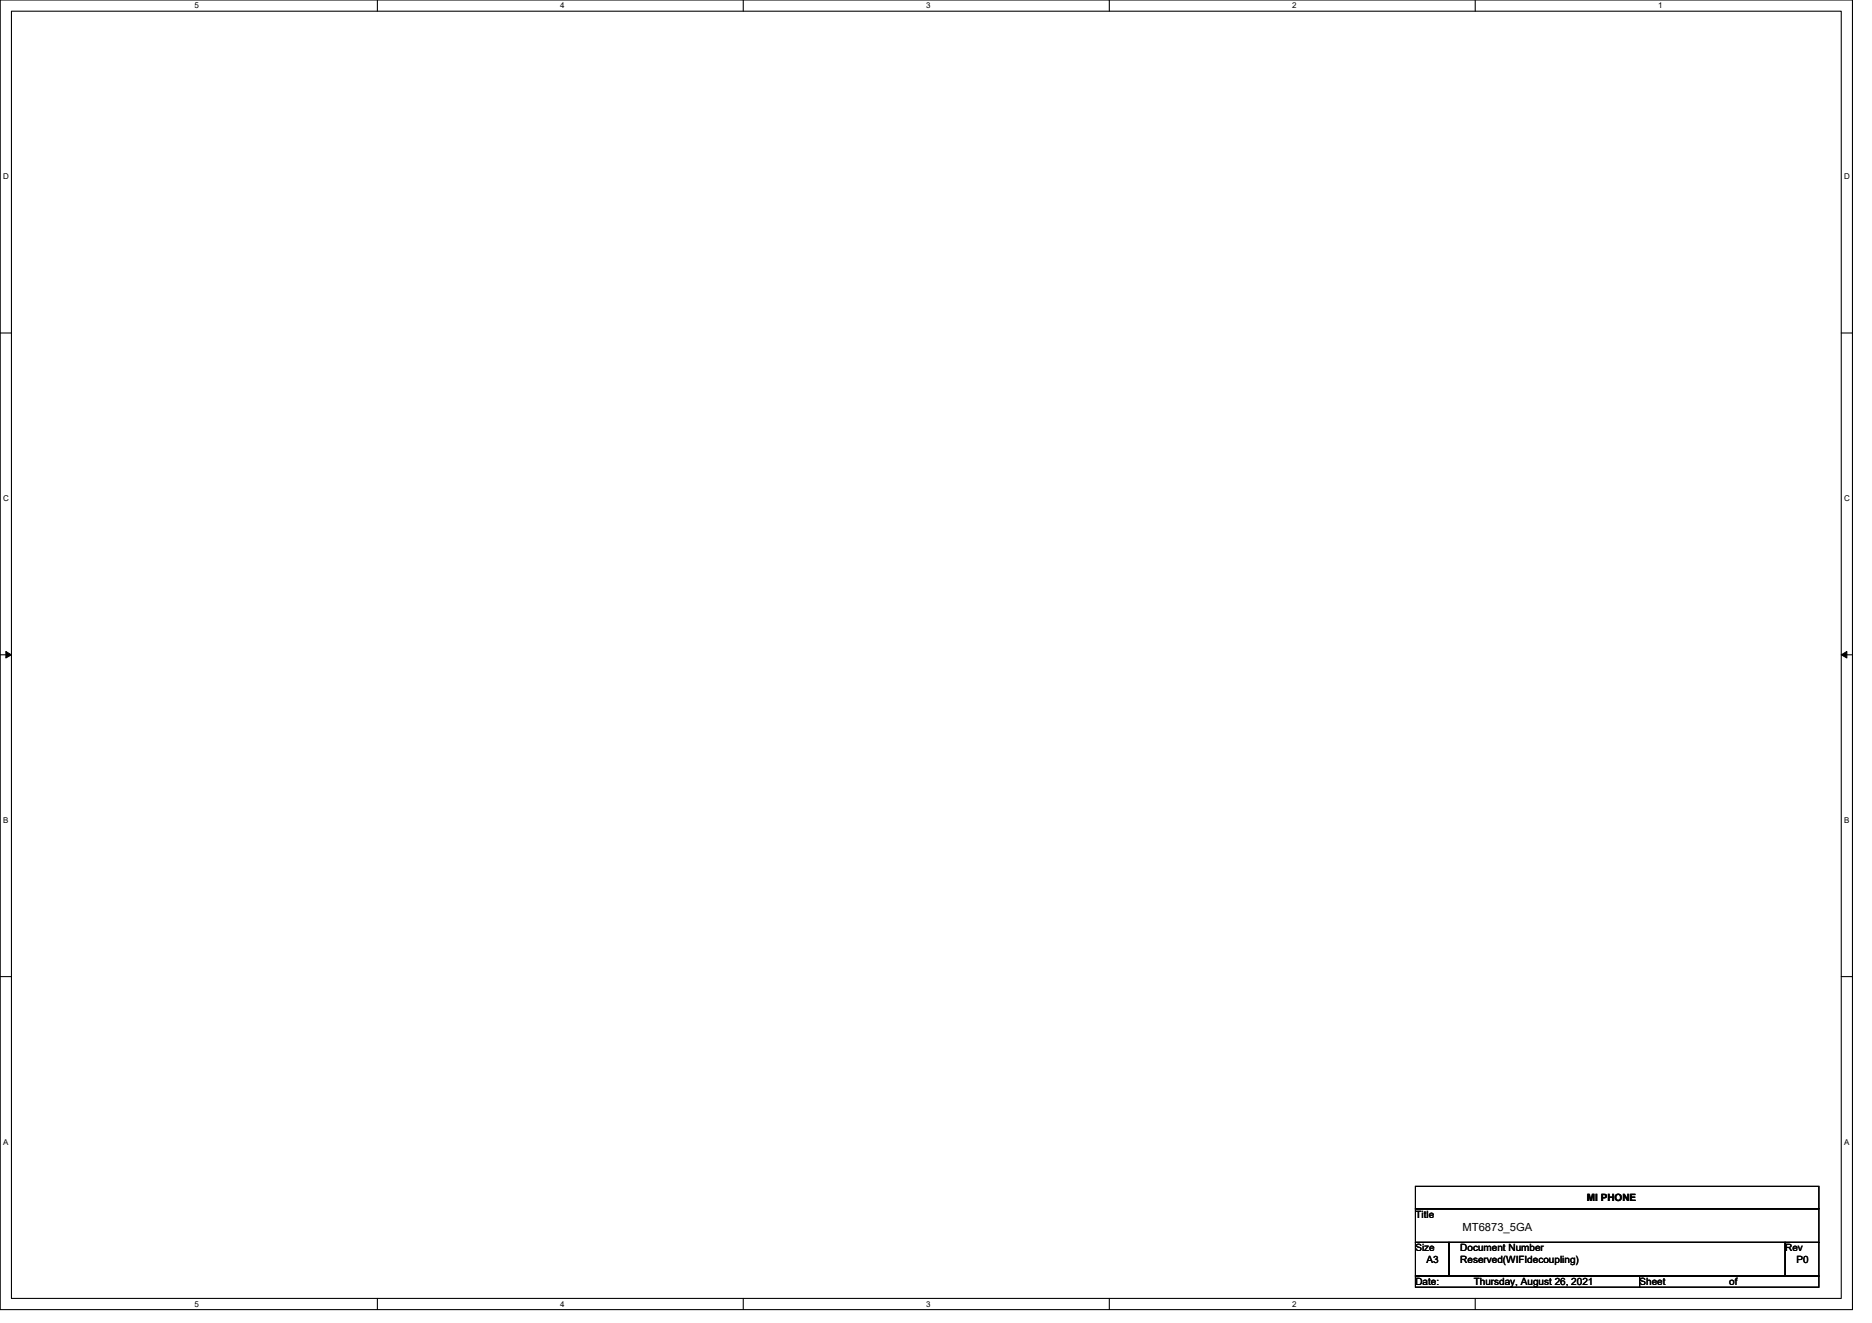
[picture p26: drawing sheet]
<svg xmlns="http://www.w3.org/2000/svg" width="297mm" height="210mm" viewBox="0 0 297 210" stroke-linecap="round" stroke-linejoin="round" font-family="sans-serif">
<defs><g id="words">
<text font-size="1.8" x="232.1" y="195.4">MT6873_5GA</text>
<g font-size="1.6">
<text x="251.8" y="190.7">MI PHONE</text>
<text x="224.6" y="193.3">Title</text>
<text x="224.6" y="198.6">Size</text>
<text x="224.6" y="203.9">Date:</text>
<text x="226.4" y="200.4">A3</text>
<text x="231.7" y="198.6">Document Number</text>
<text x="231.7" y="200.4">Reserved(WIFIdecoupling)</text>
<text x="233.8" y="203.9">Thursday, August 26, 2021</text>
<text x="260.2" y="203.9">Sheet</text>
<text x="274.4" y="203.9">of</text>
<text x="283.3" y="198.6">Rev</text>
<text x="285" y="200.4">P0</text>
</g>
<g font-size="1.3">
<text x="30.8" y="1.3">5</text>
<text x="88.9" y="1.3">4</text>
<text x="147" y="1.3">3</text>
<text x="205" y="1.3">2</text>
<text x="263.1" y="1.3">1</text>
<text x=".5" y="28.4">D</text>
<text x="292.6" y="28.4">D</text>
<text x=".5" y="79.5">C</text>
<text x="292.6" y="79.5">C</text>
<text x=".5" y="130.6">B</text>
<text x="292.6" y="130.6">B</text>
<text x=".5" y="181.7">A</text>
<text x="292.6" y="181.7">A</text>
<text x="30.8" y="207.4">5</text>
<text x="88.9" y="207.4">4</text>
<text x="147" y="207.4">3</text>
<text x="205" y="207.4">2</text>
</g>
</g></defs>
<path d="M0 0h293.9v207.9h-293.9zM1.8 1.8h290.4v204.3h-290.4z" fill="none" stroke="#000" stroke-width=".17"/>
<g fill="#fff">
<path d="M30.8 .2h.7v1.4h-.7z"/>
<path d="M30.8 206.3h.7v1.4h-.7z"/>
</g>
<path d="M59.9 0v1.8M59.9 206.1v1.8" fill="none" stroke="#000" stroke-width=".17"/>
<g fill="#fff">
<path d="M88.9 .2h.7v1.4h-.7z"/>
<path d="M88.9 206.3h.7v1.4h-.7z"/>
</g>
<path d="M117.9 0v1.8M117.9 206.1v1.8" fill="none" stroke="#000" stroke-width=".17"/>
<g fill="#fff">
<path d="M147 .2h.7v1.4h-.7z"/>
<path d="M147 206.3h.7v1.4h-.7z"/>
</g>
<path d="M176 0v1.8M176 206.1v1.8" fill="none" stroke="#000" stroke-width=".17"/>
<g fill="#fff">
<path d="M205 .2h.7v1.4h-.7z"/>
<path d="M205 206.3h.7v1.4h-.7z"/>
</g>
<path d="M234.1 0v1.8M234.1 206.1v1.8" fill="none" stroke="#000" stroke-width=".17"/>
<g fill="#fff">
<path d="M263.1 .2h.7v1.4h-.7z"/>
<path d="M.5 27.3h.9v1.4h-.9z"/>
<path d="M292.6 27.3h.9v1.4h-.9z"/>
<path d="M.5 78.4h.9v1.4h-.9z"/>
<path d="M292.6 78.4h.9v1.4h-.9z"/>
</g>
<path d="M0 52.9h1.8M292.2 52.9h1.7" fill="none" stroke="#000" stroke-width=".17"/>
<g fill="#fff">
<path d="M.5 129.5h.8v1.4h-.8z"/>
<path d="M292.6 129.5h.9v1.4h-.9z"/>
</g>
<path d="M0 103.9h1.8M292.2 103.9h1.7" fill="none" stroke="#000" stroke-width=".17"/>
<path d="M.9 103.4l.9 .5-.9 .5zM292.2 103.9l.8-.5v1z" fill="#000" stroke="#000" stroke-width=".16"/>
<g fill="#fff">
<path d="M.5 180.5h.8v1.4h-.8z"/>
<path d="M292.6 180.5h.9v1.4h-.9z"/>
</g>
<path d="M0 155h1.8M292.2 155h1.7M224.6 188.3h64v3.6h-64zM224.6 191.9h64v5.3h-64zM224.6 197.2h5.3v5.3h-5.3zM229.9 197.2h53.4v5.3h-53.4zM283.3 197.2h5.3v5.3h-5.3zM224.6 202.5h35.6v1.8h-35.6zM260.2 202.5h28.4v1.8h-28.4z" fill="none" stroke="#000" stroke-width=".17"/>
<use href="#words"/>
</svg>
